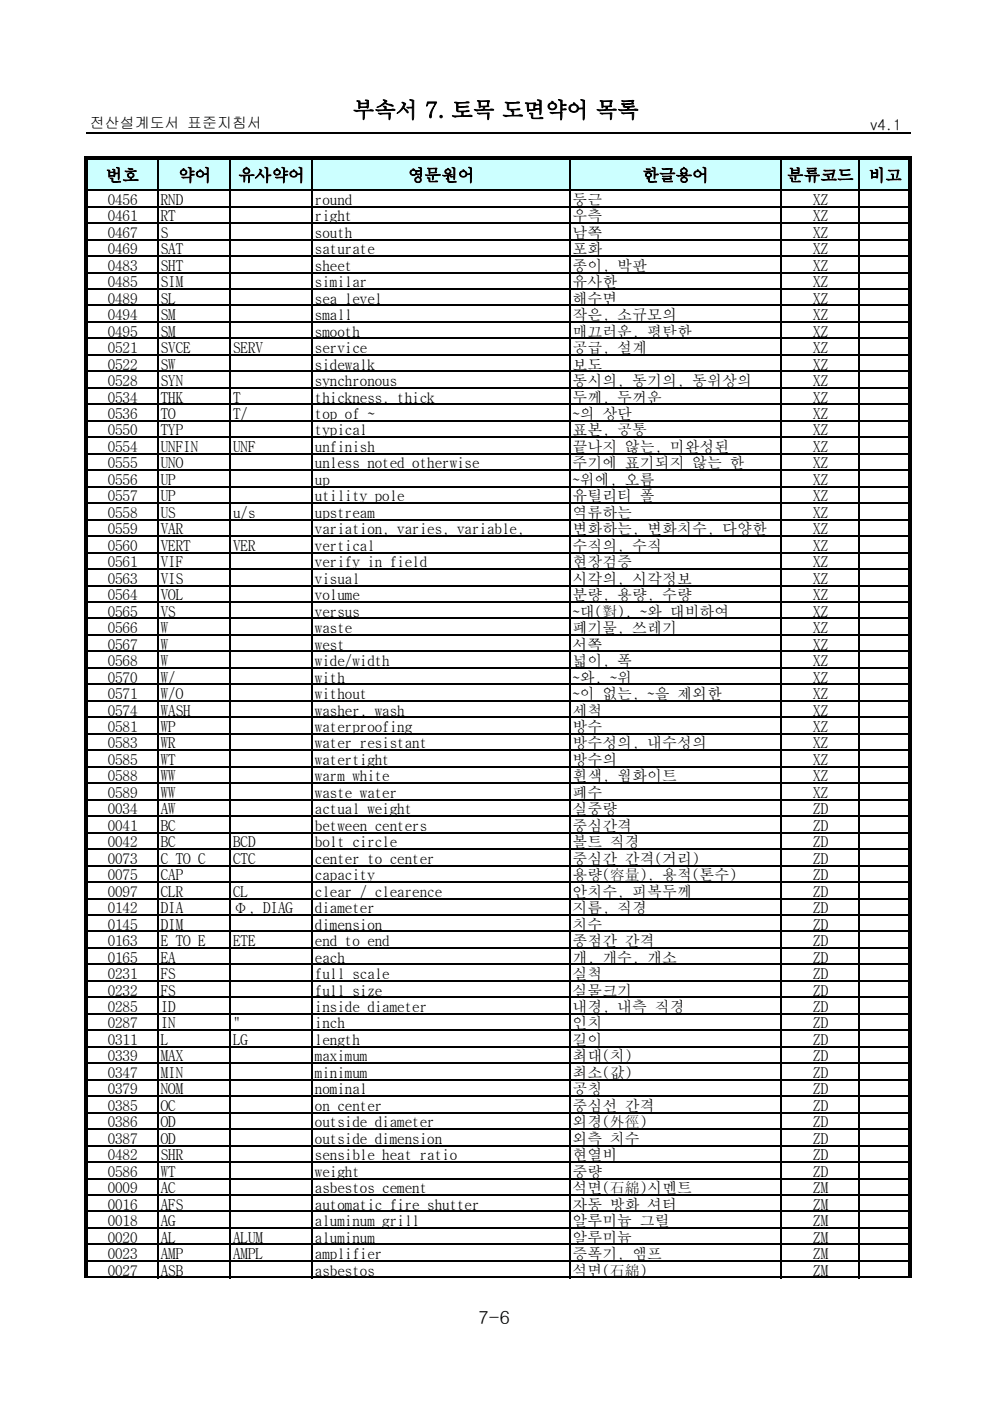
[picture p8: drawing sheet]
<svg xmlns="http://www.w3.org/2000/svg" width="210mm" height="297mm" viewBox="0 0 210 297" stroke-linecap="round" stroke-linejoin="round" font-family="sans-serif">
<defs><g id="words">
<text font-size="4.6" x="74.8" y="24.9">부속서 7. 토목 도면약어 목록</text>
<text font-size="3.9" x="101.4" y="280.8">7-6</text>
<g font-size="3.5">
<text x="22.4" y="38.4">번호</text>
<text x="37.8" y="38.4">약어</text>
<text x="50.5" y="38.4">유사약어</text>
<text x="86.5" y="38.4">영문원어</text>
<text x="136.2" y="38.4">한글용어</text>
<text x="166.9" y="38.4">분류코드</text>
<text x="184.2" y="38.4">비고</text>
</g>
<g font-size="3.2">
<text x="19" y="27.1">전산설계도서 표준지침서</text>
<text x="184.6" y="27.5">v4.1</text>
<text x="22.8" y="46.9">0461</text>
<text x="22.8" y="43.4">0456</text>
<text x="34.1" y="46.9">RT</text>
<text x="34.1" y="43.4">RND</text>
<text x="66.8" y="46.9">right</text>
<text x="66.8" y="43.4">round</text>
<text x="121.4" y="43.4">둥근</text>
<text x="121.4" y="46.9">우측</text>
<text x="172.5" y="43.4">XZ</text>
<text x="172.5" y="46.9">XZ</text>
<text x="22.8" y="50.4">0467</text>
<text x="22.8" y="53.9">0469</text>
<text x="34.1" y="50.4">S</text>
<text x="34.1" y="53.9">SAT</text>
<text x="66.8" y="53.9">saturate</text>
<text x="66.8" y="50.4">south</text>
<text x="121.4" y="50.4">남쪽</text>
<text x="121.4" y="53.9">포화</text>
<text x="172.5" y="50.4">XZ</text>
<text x="172.5" y="53.9">XZ</text>
<text x="22.8" y="57.4">0483</text>
<text x="34.1" y="57.4">SHT</text>
<text x="66.8" y="57.4">sheet</text>
<text x="121.4" y="57.4">종이, 박판</text>
<text x="172.5" y="57.4">XZ</text>
<text x="22.8" y="60.9">0485</text>
<text x="22.8" y="64.4">0489</text>
<text x="34.1" y="60.9">SIM</text>
<text x="34.1" y="64.4">SL</text>
<text x="66.8" y="60.9">similar</text>
<text x="66.8" y="64.4">sea level</text>
<text x="121.4" y="60.9">유사한</text>
<text x="121.4" y="64.4">해수면</text>
<text x="172.5" y="60.9">XZ</text>
<text x="172.5" y="64.4">XZ</text>
<text x="22.8" y="67.9">0494</text>
<text x="22.8" y="71.4">0495</text>
<text x="34.1" y="67.9">SM</text>
<text x="34.1" y="71.4">SM</text>
<text x="66.8" y="67.9">small</text>
<text x="66.8" y="71.4">smooth</text>
<text x="121.4" y="67.9">작은, 소규모의</text>
<text x="121.4" y="71.4">매끄러운, 평탄한</text>
<text x="172.5" y="71.4">XZ</text>
<text x="172.5" y="67.9">XZ</text>
<text x="22.8" y="74.9">0521</text>
<text x="34.1" y="74.9">SVCE</text>
<text x="49.4" y="74.9">SERV</text>
<text x="66.8" y="74.9">service</text>
<text x="121.4" y="74.9">공급, 설계</text>
<text x="172.5" y="74.9">XZ</text>
<text x="22.8" y="78.4">0522</text>
<text x="22.8" y="81.9">0528</text>
<text x="34.1" y="78.4">SW</text>
<text x="34.1" y="81.9">SYN</text>
<text x="66.8" y="78.4">sidewalk</text>
<text x="66.8" y="81.9">synchronous</text>
<text x="121.4" y="81.9">동시의, 동기의, 동위상의</text>
<text x="121.4" y="78.4">보도</text>
<text x="172.5" y="78.4">XZ</text>
<text x="172.5" y="81.9">XZ</text>
<text x="22.8" y="85.3">0534</text>
<text x="22.8" y="88.8">0536</text>
<text x="34.1" y="85.3">THK</text>
<text x="34.1" y="88.8">TO</text>
<text x="49.4" y="88.8">T/</text>
<text x="49.4" y="85.3">T</text>
<text x="66.8" y="85.3">thickness, thick</text>
<text x="66.8" y="88.8">top of ~</text>
<text x="121.4" y="85.3">두께, 두꺼운</text>
<text x="121.4" y="88.8">~의 상단</text>
<text x="172.5" y="88.8">XZ</text>
<text x="172.5" y="85.3">XZ</text>
<text x="22.8" y="92.3">0550</text>
<text x="22.8" y="95.8">0554</text>
<text x="34.1" y="92.3">TYP</text>
<text x="34.1" y="95.8">UNFIN</text>
<text x="49.4" y="95.8">UNF</text>
<text x="66.8" y="92.3">typical</text>
<text x="66.8" y="95.8">unfinish</text>
<text x="121.4" y="92.3">표본, 공통</text>
<text x="121.4" y="95.8">끝나지 않는, 미완성된</text>
<text x="172.5" y="95.8">XZ</text>
<text x="172.5" y="92.3">XZ</text>
<text x="22.8" y="99.3">0555</text>
<text x="34.1" y="99.3">UNO</text>
<text x="66.8" y="99.3">unless noted otherwise</text>
<text x="121.4" y="99.3">주기에 표기되지 않는 한</text>
<text x="172.5" y="99.3">XZ</text>
<text x="22.8" y="102.8">0556</text>
<text x="22.8" y="106.3">0557</text>
<text x="34.1" y="102.8">UP</text>
<text x="34.1" y="106.3">UP</text>
<text x="66.8" y="102.8">up</text>
<text x="66.8" y="106.3">utility pole</text>
<text x="121.4" y="102.8">~위에, 오름</text>
<text x="121.4" y="106.3">유틸리티 폴</text>
<text x="172.5" y="102.8">XZ</text>
<text x="172.5" y="106.3">XZ</text>
<text x="22.8" y="113.3">0559</text>
<text x="22.8" y="109.8">0558</text>
<text x="34.1" y="113.3">VAR</text>
<text x="34.1" y="109.8">US</text>
<text x="49.4" y="109.8">u/s</text>
<text x="66.8" y="113.3">variation, varies, variable,</text>
<text x="66.8" y="109.8">upstream</text>
<text x="121.4" y="109.8">역류하는</text>
<text x="121.4" y="113.3">변화하는, 변화치수, 다양한</text>
<text x="172.5" y="109.8">XZ</text>
<text x="172.5" y="113.3">XZ</text>
<text x="22.8" y="116.8">0560</text>
<text x="34.1" y="116.8">VERT</text>
<text x="49.4" y="116.8">VER</text>
<text x="66.8" y="116.8">vertical</text>
<text x="121.4" y="116.8">수직의, 수직</text>
<text x="172.5" y="116.8">XZ</text>
<text x="22.8" y="120.3">0561</text>
<text x="22.8" y="123.8">0563</text>
<text x="34.1" y="120.3">VIF</text>
<text x="34.1" y="123.8">VIS</text>
<text x="66.8" y="120.3">verify in field</text>
<text x="66.8" y="123.8">visual</text>
<text x="121.4" y="120.3">현장검증</text>
<text x="121.4" y="123.8">시각의, 시각정보</text>
<text x="172.5" y="123.8">XZ</text>
<text x="172.5" y="120.3">XZ</text>
<text x="22.8" y="127.3">0564</text>
<text x="22.8" y="130.7">0565</text>
<text x="34.1" y="127.3">VOL</text>
<text x="34.1" y="130.7">VS</text>
<text x="66.8" y="127.3">volume</text>
<text x="66.8" y="130.7">versus</text>
<text x="121.4" y="127.3">분량, 용량, 수량</text>
<text x="121.4" y="130.7">~대(對), ~와 대비하여</text>
<text x="172.5" y="127.3">XZ</text>
<text x="172.5" y="130.7">XZ</text>
<text x="22.8" y="134.2">0566</text>
<text x="22.8" y="137.7">0567</text>
<text x="34.1" y="134.2">W</text>
<text x="34.1" y="137.7">W</text>
<text x="66.8" y="134.2">waste</text>
<text x="66.8" y="137.7">west</text>
<text x="121.4" y="134.2">폐기물, 쓰레기</text>
<text x="121.4" y="137.7">서쪽</text>
<text x="172.5" y="134.2">XZ</text>
<text x="172.5" y="137.7">XZ</text>
<text x="22.8" y="141.2">0568</text>
<text x="34.1" y="141.2">W</text>
<text x="66.8" y="141.2">wide/width</text>
<text x="121.4" y="141.2">넓이, 폭</text>
<text x="172.5" y="141.2">XZ</text>
<text x="22.8" y="144.7">0570</text>
<text x="22.8" y="148.2">0571</text>
<text x="34.1" y="144.7">W/</text>
<text x="34.1" y="148.2">W/O</text>
<text x="66.8" y="144.7">with</text>
<text x="66.8" y="148.2">without</text>
<text x="121.4" y="144.7">~와, ~위</text>
<text x="121.4" y="148.2">~이 없는, ~을 제외한</text>
<text x="172.5" y="148.2">XZ</text>
<text x="172.5" y="144.7">XZ</text>
<text x="22.8" y="151.7">0574</text>
<text x="22.8" y="155.2">0581</text>
<text x="34.1" y="151.7">WASH</text>
<text x="34.1" y="155.2">WP</text>
<text x="66.8" y="151.7">washer, wash</text>
<text x="66.8" y="155.2">waterproofing</text>
<text x="121.4" y="151.7">세척</text>
<text x="121.4" y="155.2">방수</text>
<text x="172.5" y="151.7">XZ</text>
<text x="172.5" y="155.2">XZ</text>
<text x="22.8" y="158.7">0583</text>
<text x="34.1" y="158.7">WR</text>
<text x="66.8" y="158.7">water resistant</text>
<text x="121.4" y="158.7">방수성의, 내수성의</text>
<text x="172.5" y="158.7">XZ</text>
<text x="22.8" y="162.2">0585</text>
<text x="22.8" y="165.7">0588</text>
<text x="34.1" y="162.2">WT</text>
<text x="34.1" y="165.7">WW</text>
<text x="66.8" y="162.2">watertight</text>
<text x="66.8" y="165.7">warm white</text>
<text x="121.4" y="162.2">방수의</text>
<text x="121.4" y="165.7">흰색, 웜화이트</text>
<text x="172.5" y="165.7">XZ</text>
<text x="172.5" y="162.2">XZ</text>
<text x="22.8" y="169.2">0589</text>
<text x="22.8" y="172.7">0034</text>
<text x="34.1" y="169.2">WW</text>
<text x="34.1" y="172.7">AW</text>
<text x="66.8" y="169.2">waste water</text>
<text x="66.8" y="172.7">actual weight</text>
<text x="121.4" y="169.2">폐수</text>
<text x="121.4" y="172.7">실중량</text>
<text x="172.5" y="169.2">XZ</text>
<text x="172.5" y="172.7">ZD</text>
<text x="22.8" y="176.1">0041</text>
<text x="22.8" y="179.6">0042</text>
<text x="34.1" y="176.1">BC</text>
<text x="34.1" y="179.6">BC</text>
<text x="49.4" y="179.6">BCD</text>
<text x="66.8" y="176.1">between centers</text>
<text x="66.8" y="179.6">bolt circle</text>
<text x="121.4" y="176.1">중심간격</text>
<text x="121.4" y="179.6">볼트 직경</text>
<text x="172.5" y="176.1">ZD</text>
<text x="172.5" y="179.6">ZD</text>
<text x="22.8" y="183.1">0073</text>
<text x="34.1" y="183.1">C TO C</text>
<text x="49.4" y="183.1">CTC</text>
<text x="66.8" y="183.1">center to center</text>
<text x="121.4" y="183.1">중심간 간격(거리)</text>
<text x="172.5" y="183.1">ZD</text>
<text x="22.8" y="186.6">0075</text>
<text x="22.8" y="190.1">0097</text>
<text x="34.1" y="186.6">CAP</text>
<text x="34.1" y="190.1">CLR</text>
<text x="49.4" y="190.1">CL</text>
<text x="66.8" y="186.6">capacity</text>
<text x="66.8" y="190.1">clear / clearence</text>
<text x="121.4" y="186.6">용량(容量), 용적(톤수)</text>
<text x="121.4" y="190.1">안치수, 피복두께</text>
<text x="172.5" y="186.6">ZD</text>
<text x="172.5" y="190.1">ZD</text>
<text x="22.8" y="193.6">0142</text>
<text x="22.8" y="197.1">0145</text>
<text x="34.1" y="193.6">DIA</text>
<text x="34.1" y="197.1">DIM</text>
<text x="49.4" y="193.6">Φ, DIAG</text>
<text x="66.8" y="197.1">dimension</text>
<text x="66.8" y="193.6">diameter</text>
<text x="121.4" y="193.6">지름, 직경</text>
<text x="121.4" y="197.1">치수</text>
<text x="172.5" y="193.6">ZD</text>
<text x="172.5" y="197.1">ZD</text>
<text x="22.8" y="200.6">0163</text>
<text x="34.1" y="200.6">E TO E</text>
<text x="49.4" y="200.6">ETE</text>
<text x="66.8" y="200.6">end to end</text>
<text x="121.4" y="200.6">종점간 간격</text>
<text x="172.5" y="200.6">ZD</text>
<text x="22.8" y="207.6">0231</text>
<text x="22.8" y="204.1">0165</text>
<text x="34.1" y="207.6">FS</text>
<text x="34.1" y="204.1">EA</text>
<text x="66.8" y="207.6">full scale</text>
<text x="66.8" y="204.1">each</text>
<text x="121.4" y="204.1">개, 개수, 개소</text>
<text x="121.4" y="207.6">실척</text>
<text x="172.5" y="204.1">ZD</text>
<text x="172.5" y="207.6">ZD</text>
<text x="22.8" y="211.1">0232</text>
<text x="22.8" y="214.6">0285</text>
<text x="34.1" y="211.1">FS</text>
<text x="34.1" y="214.6">ID</text>
<text x="66.8" y="211.1">full size</text>
<text x="66.8" y="214.6">inside diameter</text>
<text x="121.4" y="211.1">실물크기</text>
<text x="121.4" y="214.6">내경, 내측 직경</text>
<text x="172.5" y="211.1">ZD</text>
<text x="172.5" y="214.6">ZD</text>
<text x="22.8" y="218.1">0287</text>
<text x="22.8" y="221.6">0311</text>
<text x="34.1" y="218.1">IN</text>
<text x="34.1" y="221.6">L</text>
<text x="49.4" y="221.6">LG</text>
<text x="49.4" y="218.1">&quot;</text>
<text x="66.8" y="221.6">length</text>
<text x="66.8" y="218.1">inch</text>
<text x="121.4" y="218.1">인치</text>
<text x="121.4" y="221.6">길이</text>
<text x="172.5" y="218.1">ZD</text>
<text x="172.5" y="221.6">ZD</text>
<text x="22.8" y="225">0339</text>
<text x="34.1" y="225">MAX</text>
<text x="66.8" y="225">maximum</text>
<text x="121.4" y="225">최대(치)</text>
<text x="172.5" y="225">ZD</text>
<text x="22.8" y="228.5">0347</text>
<text x="22.8" y="232">0379</text>
<text x="34.1" y="228.5">MIN</text>
<text x="34.1" y="232">NOM</text>
<text x="66.8" y="228.5">minimum</text>
<text x="66.8" y="232">nominal</text>
<text x="121.4" y="228.5">최소(값)</text>
<text x="121.4" y="232">공칭</text>
<text x="172.5" y="228.5">ZD</text>
<text x="172.5" y="232">ZD</text>
<text x="22.8" y="235.5">0385</text>
<text x="22.8" y="239">0386</text>
<text x="34.1" y="235.5">OC</text>
<text x="34.1" y="239">OD</text>
<text x="66.8" y="235.5">on center</text>
<text x="66.8" y="239">outside diameter</text>
<text x="121.4" y="235.5">중심선 간격</text>
<text x="121.4" y="239">외경(外徑)</text>
<text x="172.5" y="235.5">ZD</text>
<text x="172.5" y="239">ZD</text>
<text x="22.8" y="242.5">0387</text>
<text x="22.8" y="246">0482</text>
<text x="34.1" y="242.5">OD</text>
<text x="34.1" y="246">SHR</text>
<text x="66.8" y="242.5">outside dimension</text>
<text x="66.8" y="246">sensible heat ratio</text>
<text x="121.4" y="242.5">외측 치수</text>
<text x="121.4" y="246">현열비</text>
<text x="172.5" y="242.5">ZD</text>
<text x="172.5" y="246">ZD</text>
<text x="22.8" y="249.5">0586</text>
<text x="34.1" y="249.5">WT</text>
<text x="66.8" y="249.5">weight</text>
<text x="121.4" y="249.5">중량</text>
<text x="172.5" y="249.5">ZD</text>
<text x="22.8" y="256.5">0016</text>
<text x="22.8" y="253">0009</text>
<text x="34.1" y="256.5">AFS</text>
<text x="34.1" y="253">AC</text>
<text x="66.8" y="256.5">automatic fire shutter</text>
<text x="66.8" y="253">asbestos cement</text>
<text x="121.4" y="253">석면(石綿)시멘트</text>
<text x="121.4" y="256.5">자동 방화 셔터</text>
<text x="172.5" y="253">ZM</text>
<text x="172.5" y="256.5">ZM</text>
<text x="22.8" y="260">0018</text>
<text x="22.8" y="263.5">0020</text>
<text x="34.1" y="260">AG</text>
<text x="34.1" y="263.5">AL</text>
<text x="49.4" y="263.5">ALUM</text>
<text x="66.8" y="260">aluminum grill</text>
<text x="66.8" y="263.5">aluminum</text>
<text x="121.4" y="260">알루미늄 그릴</text>
<text x="121.4" y="263.5">알루미늄</text>
<text x="172.5" y="260">ZM</text>
<text x="172.5" y="263.5">ZM</text>
<text x="22.8" y="267">0023</text>
<text x="34.1" y="267">AMP</text>
<text x="49.4" y="267">AMPL</text>
<text x="66.8" y="267">amplifier</text>
<text x="121.4" y="267">증폭기, 앰프</text>
<text x="172.5" y="267">ZM</text>
<text x="22.8" y="270.4">0027</text>
<text x="34.1" y="270.4">ASB</text>
<text x="66.8" y="270.4">asbestos</text>
<text x="121.4" y="270.4">석면(石綿)</text>
<text x="172.5" y="270.4">ZM</text>
</g>
</g></defs>
<path d="M18.2 33.4h174.9v6.9h-174.9z" fill="#cff"/>
<path d="M18.5 33.1h174.9v.7h-174.9zM17.8 33.1h.7v7.2h-.7zM192.7 33.8h.7v6.5h-.7zM17.8 40.2h.7v230.8h-.7zM192.7 40.2h.7v230.8h-.7z" fill="#000"/>
<g fill="none" stroke="#000" stroke-width=".34">
<path d="M18.2 28.2h174.9M33.5 33.8v6.5M48.9 33.8v6.5M66.2 33.8v6.5M120.8 33.8v6.5M165.6 33.8v6.5M182.2 33.8v6.5M18.5 40.3h174.2M18.5 43.8h174.2M18.5 47.3h174.2M18.5 50.8h174.2M18.5 54.3h174.2"/>
<path d="M18.5 57.8h174.2M33.5 40.5v230.5M48.9 40.5v230.5M66.2 40.5v230.5M120.8 40.5v230.5M165.6 40.5v230.5M182.2 40.5v230.5M18.5 61.3h174.2M18.5 64.8h174.2M18.5 68.3h174.2M18.5 71.8h174.2M18.5 75.2h174.2"/>
<path d="M18.5 78.7h174.2M18.5 82.2h174.2M18.5 85.7h174.2M18.5 89.2h174.2M18.5 92.7h174.2M18.5 96.2h174.2M18.5 99.7h174.2M18.5 103.2h174.2M18.5 106.7h174.2M18.5 110.2h174.2M18.5 113.7h174.2M18.5 117.2h174.2"/>
<path d="M18.5 120.7h174.2M18.5 124.1h174.2M18.5 127.6h174.2M18.5 131.1h174.2M18.5 134.6h174.2M18.5 138.1h174.2M18.5 141.6h174.2M18.5 145.1h174.2M18.5 148.6h174.2M18.5 152.1h174.2M18.5 155.6h174.2M18.5 159.1h174.2"/>
<path d="M18.5 162.6h174.2M18.5 166.1h174.2M18.5 169.5h174.2M18.5 173h174.2M18.5 176.5h174.2M18.5 180h174.2M18.5 183.5h174.2M18.5 187h174.2M18.5 190.5h174.2M18.5 194h174.2M18.5 197.5h174.2M18.5 201h174.2"/>
<path d="M18.5 204.5h174.2M18.5 208h174.2M18.5 211.5h174.2M18.5 214.9h174.2M18.5 218.4h174.2M18.5 221.9h174.2M18.5 225.4h174.2M18.5 228.9h174.2M18.5 232.4h174.2M18.5 235.9h174.2M18.5 239.4h174.2M18.5 242.9h174.2"/>
<path d="M18.5 246.4h174.2M18.5 249.9h174.2M18.5 253.4h174.2M18.5 256.9h174.2M18.5 260.3h174.2M18.5 263.8h174.2M18.5 267.3h174.2M18.5 270.8h174.2"/>
</g>
<use href="#words"/>
</svg>
